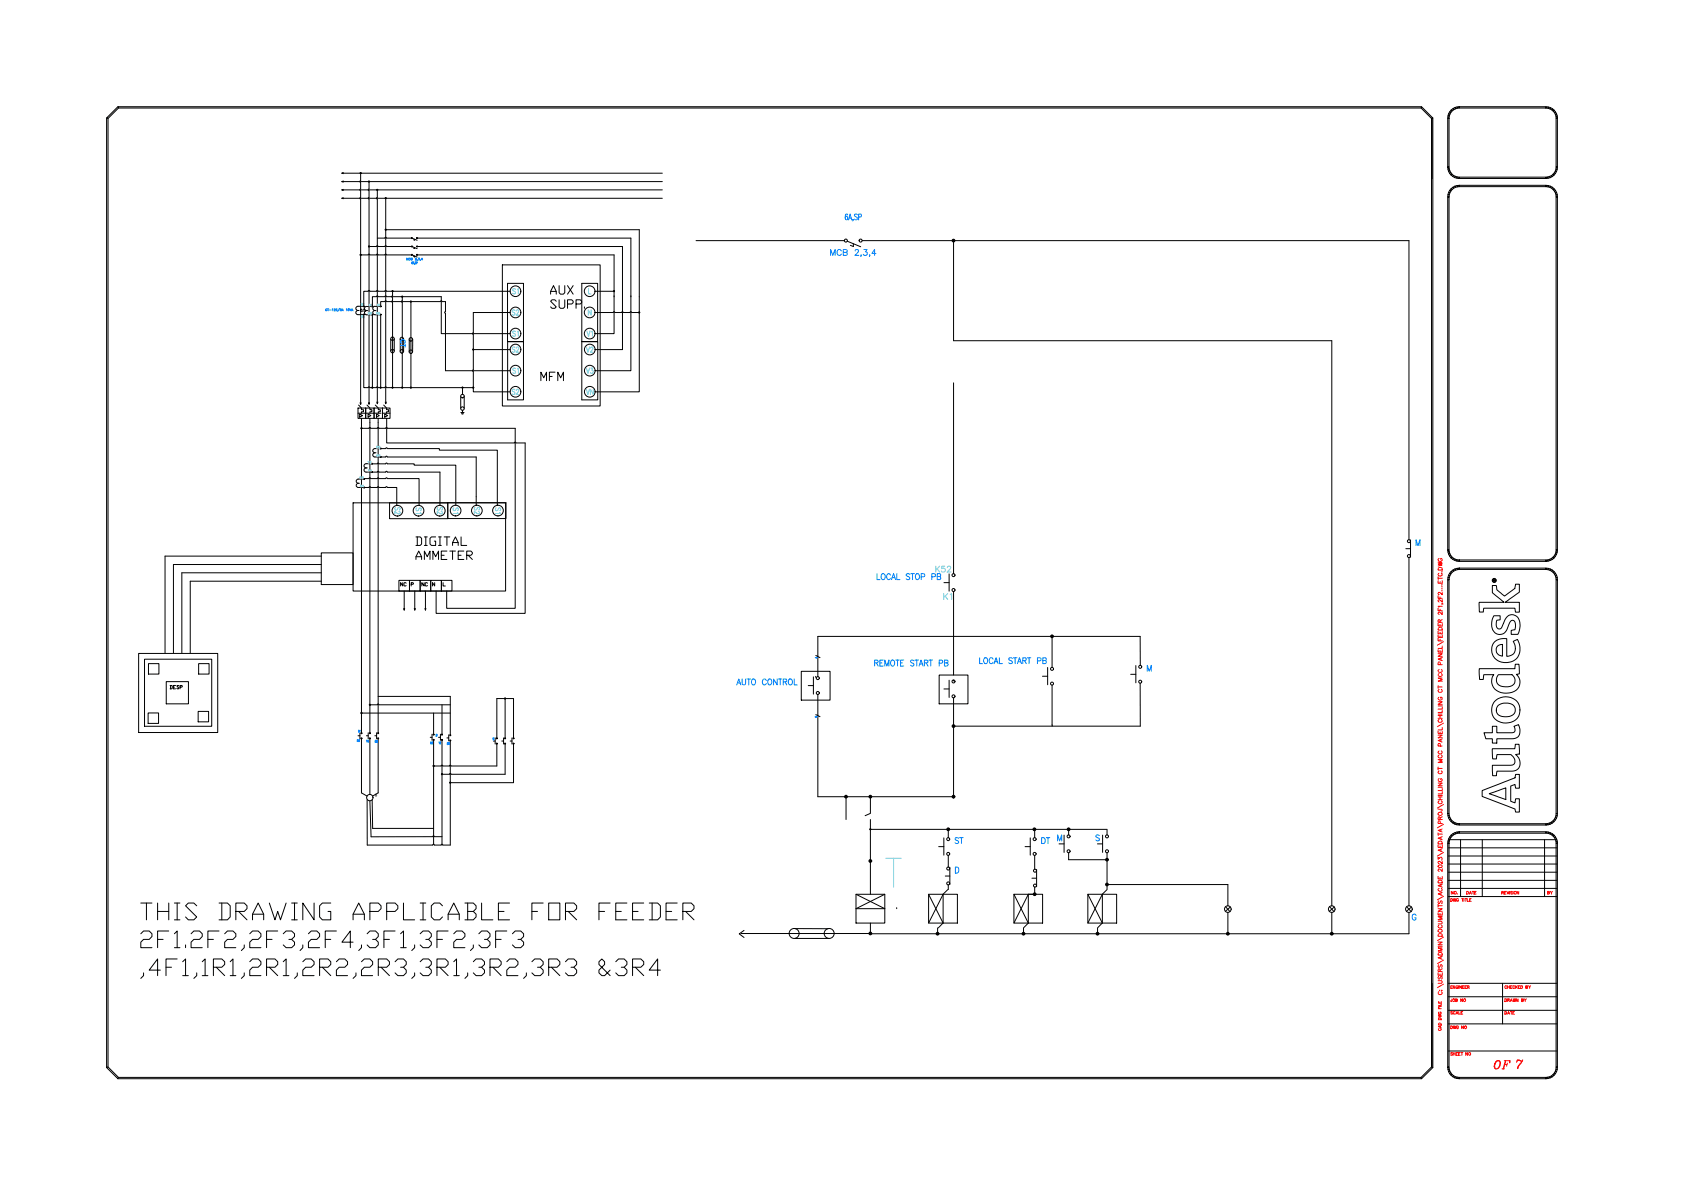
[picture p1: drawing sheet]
<svg xmlns="http://www.w3.org/2000/svg" width="594mm" height="420mm" viewBox="0 0 594 420" stroke-linecap="round" stroke-linejoin="round" font-family="sans-serif">
<defs><g id="words">
<text font-size="6.2" x="189.8" y="135.5">MFM</text>
<text font-size="6.2" fill="#f00" x="526.3" y="378.2">OF</text>
<g font-size="5.3" fill="#6eddc1">
<text x="179.9" y="112.5">S2</text>
<text x="179.9" y="119.9">S1</text>
<text x="206" y="119.9">V1</text>
<text x="179.9" y="125.6">S2</text>
<text x="206" y="125.6">V2</text>
<text x="142.5" y="182.7" transform="rotate(-90 142.5 182.7)">S2</text>
<text x="145.7" y="182.4">S1</text>
<text x="332" y="212.7">K1</text>
</g>
<g font-size="5.3" fill="#007fff">
<text x="329.1" y="203.2">K52</text>
<text x="258.9" y="242.7">AUTO CONTROL</text>
<text x="336.2" y="298.8">ST</text>
<text x="366.5" y="298.8">DT</text>
</g>
<g font-size="4.9" fill="#6eddc1">
<text x="179.9" y="104.8">S1</text>
<text x="179.9" y="133">S1</text>
<text x="206" y="133">V3</text>
<text x="179.9" y="140.4">S2</text>
<text x="206" y="140.4">VN</text>
<text x="157.3" y="182.7" transform="rotate(-90 157.3 182.7)">S2</text>
<text x="163" y="182.4" transform="rotate(-90 163 182.4)">S1</text>
<text x="170.4" y="182.7" transform="rotate(-90 170.4 182.7)">S2</text>
<text x="177.8" y="182.4" transform="rotate(-90 177.8 182.4)">S1</text>
</g>
<text font-size="4.9" fill="#007fff" x="144.3" y="123.8" transform="rotate(-90 144.3 123.8)">CT</text>
<g font-size="4">
<text x="140.4" y="207.8">NC</text>
<text x="147.8" y="207.8">NC</text>
<text x="59.3" y="244.1">DESP</text>
</g>
<text font-size="4" fill="#f00" x="545" y="316.8">BY</text>
<g font-size="3.5" fill="#6eddc1">
<text x="126.6" y="109">S1</text>
<text x="126.6" y="113.2">S2</text>
<text x="129.1" y="112.2">S2</text>
<text x="131.9" y="112.2">S2</text>
<text x="131.9" y="159.5">B2</text>
<text x="128.8" y="164.7">Y2</text>
</g>
<g font-size="3.5">
<text x="129.1" y="109.4">S1</text>
<text x="135.1" y="109.4" transform="rotate(-90 135.1 109.4)">S1</text>
<text x="129.1" y="167.6">Y1</text>
<text x="132.3" y="162.3">B1</text>
<text x="126.3" y="173.2">R1</text>
<text x="126.3" y="170">R2</text>
</g>
<g font-size="3.5" fill="#007fff">
<text x="125.2" y="262.8">R6</text>
<text x="128.4" y="263.2">Y6</text>
<text x="131.6" y="263.2">B6</text>
<text x="153.8" y="263.9" transform="rotate(-90 153.8 263.9)">R?</text>
<text x="156.6" y="263.9" transform="rotate(-90 156.6 263.9)">Y?</text>
<text x="157" y="263.9">B?</text>
<text x="172.9" y="262.1">S</text>
</g>
<g font-size="3.1" fill="#007fff">
<text x="286.8" y="233.5">4</text>
<text x="286.8" y="254.4">5</text>
</g>
</g></defs>
<!-- layer: TITLE -->
<g fill="none" stroke="#000" stroke-width=".35">
<path d="M41.6 37.6l-4 4 .5 .2 3.7-3.7M501.5 37.6l4 4-.5 .2-3.7-3.7zM501.5 37.6h-459.9l.2 .5h459.5M511.4 39.5l-.4 .6 .5 .3 .3-.7M511.9 38.8l-.5 .7 .4 .2 .4-.5M512.5 38.3l-.6 .5 .3 .4 .6-.5M513.2 37.9l-.7 .4 .3 .4 .6-.3M514 37.7l.8-.1v.5l-.7 .1zM514 37.7l-.8 .2 .2 .5 .7-.2M514.8 37.6h30.6v.5h-30.6zM546.2 37.7l-.8-.1v.5l.7 .1M546.9 37.9l-.7-.2-.1 .5 .6 .2"/>
<path d="M547.6 38.3l-.7-.4-.2 .5 .7 .3M548.2 38.8l-.6-.5-.2 .4 .5 .5M548.7 39.5l-.5-.7-.3 .4 .5 .5M37.6 41.6v335l.5-.2v-334.6M505.2 41.7v21.3M510.7 58.9h.5l.1 .7-.5 .1zM510.7 41.7h.5v17.2h-.5zM510.8 40.9l-.1 .8h.5l.1-.7M511 40.1l-.2 .8 .5 .1 .2-.6M511.3 59.6l.2 .7-.5 .2-.2-.8M548.9 41l.5-.1v.8h-.4zM548.9 59.6l.1-.7h.4v.8"/>
<path d="M549 41.7h.4v17.2h-.4zM549.1 40.1l-.4-.6-.3 .2 .3 .7M549.4 40.9l-.3-.8-.4 .3 .2 .6M510.7 69.4h.5v124.6h-.5zM510.8 68.6l-.1 .8h.5l.1-.7M511 67.9l-.2 .7 .5 .1 .2-.7M511.4 67.2l-.4 .7 .5 .1 .3-.5M511.5 60.3l.3 .6-.4 .3-.4-.7M511.8 60.9l.4 .5-.3 .4-.5-.6M511.9 66.6l-.5 .6 .4 .3 .4-.6M512.2 61.4l.6 .5-.3 .4-.6-.5M512.5 66.1l-.6 .5 .3 .3 .6-.5"/>
<path d="M512.8 61.9l.6 .3-.2 .5-.7-.4M513.2 65.7l-.7 .4 .3 .3 .6-.3M513.4 62.2l.7 .2-.1 .5-.8-.2M514 65.5l.8-.1v.4l-.7 .1zM514 65.5l-.8 .2 .2 .4 .7-.2M514.1 62.4l.7 .1v.5l-.8-.1M514.8 65.4h30.6v.4h-30.6zM514.8 62.5h30.6v.5h-30.6zM545.4 62.5l.7-.1 .1 .5-.8 .1zM546.1 62.4l.6-.2 .2 .5-.7 .2M546.2 65.5l-.8-.1v.4l.7 .1M546.7 62.2l.7-.3 .2 .4-.7 .4"/>
<path d="M546.9 65.7l-.7-.2-.1 .4 .6 .2M547.4 61.9l.5-.5 .3 .4-.6 .5M547.6 66.1l-.7-.4-.2 .4 .7 .3M547.9 61.4l.5-.5 .3 .3-.5 .6M548.2 66.6l-.6-.5-.2 .3 .5 .5M548.4 60.9l.3-.6 .4 .2-.4 .7M548.7 60.3l.2-.7 .5 .1-.3 .8M548.7 67.2l-.5-.6-.3 .3 .5 .6M548.9 68.7l.5-.1v.8h-.4zM549 69.4h.4v124.6h-.4zM549.1 67.9l-.4-.7-.3 .3 .3 .5M549.4 68.6l-.3-.7-.4 .1 .2 .7"/>
<path d="M510.7 194h.5l.1 .7h-.5zM511.3 194.7l.2 .6-.5 .2-.2-.8M511.5 195.3l.3 .7-.4 .2-.4-.7M511.8 196l.4 .5-.3 .4-.5-.7M512.2 196.5l.6 .4-.3 .5-.6-.5M512.8 196.9l.6 .4-.2 .4-.7-.3M513.4 197.3l.7 .2-.1 .5-.8-.3M514.1 197.5h.7v.5h-.8M514.8 197.5h30.6v.5h-30.6zM545.4 197.5h.7l.1 .5h-.8zM546.1 197.5l.6-.2 .2 .4-.7 .3M546.7 197.3l.7-.4 .2 .5-.7 .3"/>
<path d="M547.4 196.9l.5-.4 .3 .4-.6 .5M547.9 196.5l.5-.5 .3 .2-.5 .7M548.4 196l.3-.7 .4 .2-.4 .7M548.7 195.3l.2-.6h.5l-.3 .8M548.9 194.7l.1-.7h.4v.7M510.7 204.5h.5v82.5h-.5zM510.8 203.7l-.1 .8h.5l.1-.7M511 202.9l-.2 .8 .5 .1 .2-.7M511.4 202.2l-.4 .7 .5 .2 .3-.6M511.9 201.6l-.5 .6 .4 .3 .4-.6M512.5 201.1l-.6 .5 .3 .3 .6-.4M513.2 200.7l-.7 .4 .3 .4 .6-.3"/>
<path d="M514 200.5l.8-.1v.5l-.7 .1zM514 200.5l-.8 .2 .2 .5 .7-.2M514.8 200.4h30.6v.5h-30.6zM546.2 200.5l-.8-.1v.5l.7 .1M546.9 200.7l-.7-.2-.1 .5 .6 .2M547.6 201.1l-.7-.4-.2 .5 .7 .3M548.2 201.6l-.6-.5-.2 .4 .5 .4M548.7 202.2l-.5-.6-.3 .3 .5 .6M548.9 203.8l.5-.1v.8h-.4zM549 204.5h.4v82.5h-.4zM549.1 202.9l-.4-.7-.3 .3 .3 .6M549.4 203.7l-.3-.8-.4 .2 .2 .7"/>
<path d="M510.7 287h.5l.1 .7-.5 .1zM510.7 297.5h.5v79h-.5zM510.8 296.7l-.1 .8h.5l.1-.7M511 296.2h38.2M511 299.1h38.2M511 296l-.2 .7 .5 .1 .2-.7M511.3 287.7l.2 .6-.5 .3-.2-.8M511.4 295.2l-.4 .8 .5 .1 .3-.6M511.5 288.3l.3 .7-.4 .2-.4-.6M511.8 289l.4 .5-.3 .4-.5-.7M511.9 294.6l-.5 .6 .4 .3 .4-.5M512.2 289.5l.6 .5-.3 .4-.6-.5"/>
<path d="M512.5 294.1l-.6 .5 .3 .4 .6-.5M512.8 290l.6 .3-.2 .5-.7-.4M513.2 293.8l-.7 .3 .3 .4 .6-.3M513.4 290.3l.7 .2-.1 .5-.8-.2M514 293.5l.8-.1v.5l-.7 .1zM514 293.5l-.8 .3 .2 .4 .7-.2M514.1 290.5l.7 .1v.5l-.8-.1M514.8 293.4h30.6v.5h-30.6zM514.8 290.6h30.6v.5h-30.6zM515.3 296.2v20.1M522.9 296.2v20.1M544.9 296.2v20.1"/>
<path d="M545.4 290.6l.7-.1 .1 .5-.8 .1zM546.1 290.5l.6-.2 .2 .5-.7 .2M546.2 293.5l-.8-.1v.5l.7 .1M546.7 290.3l.7-.3 .2 .4-.7 .4M546.9 293.8l-.7-.3-.1 .5 .6 .2M547.4 290l.5-.5 .3 .4-.6 .5M547.6 294.1l-.7-.3-.2 .4 .7 .3M547.9 289.5l.5-.5 .3 .2-.5 .7M548.2 294.6l-.6-.5-.2 .4 .5 .5M548.4 289l.3-.7 .4 .3-.4 .6M548.7 288.3l.2-.6 .5 .1-.3 .8M548.7 295.2l-.5-.6-.3 .4 .5 .5"/>
<path d="M548.9 296.8l.5-.1v.8h-.4zM548.9 287.7l.1-.7h.4v.8M549 297.5h.4v79h-.4zM549.1 296l-.4-.8-.3 .3 .3 .6M549.4 296.7l-.3-.7-.4 .1 .2 .7M511 316.3h38.2M511 302h38.2M511 304.8h38.2M511 307.7h38.2M511 310.6h38.2M511 313.4h38.2M505.2 346.9v29.6"/>
<path d="M511 346.9h38.2M511 351.6h38.2M511 356.4h38.2M530.1 346.9v14.3M38.1 376.4l3.7 3.7-.2 .4-4-3.9M505 376.4v-334.6l.5-.2v335M510.7 376.5h.5l.1 .7-.5 .1zM511 361.2h38.2M511 370.8h38.2M511.3 377.2l.2 .7-.5 .2-.2-.8M511.5 377.9l.3 .6-.4 .3-.4-.7M511.8 378.5l.4 .5-.3 .4-.5-.6"/>
<path d="M512.2 379l.6 .5-.3 .4-.6-.5M512.8 379.5l.6 .3-.2 .5-.7-.4M513.4 379.8l.7 .2-.1 .5-.8-.2M514.1 380l.7 .1v.4h-.8M546.1 380l.6-.2 .2 .5-.7 .2M546.7 379.8l.7-.3 .2 .4-.7 .4M547.4 379.5l.5-.5 .3 .4-.6 .5M547.9 379l.5-.5 .3 .3-.5 .6M548.4 378.5l.3-.6 .4 .2-.4 .7M548.7 377.9l.2-.7 .5 .1-.3 .8M548.9 377.2l.1-.7h.4v.8M41.8 380.1h459.5l.2 .4h-459.9"/>
<path d="M501.3 380.1l3.7-3.7 .5 .2-4 3.9M514.8 380.1h30.6v.4h-30.6zM545.4 380.1l.7-.1 .1 .5h-.8z"/>
</g>
<g fill="none" stroke="#f00" stroke-width=".35">
<path d="M507.3 198.3l1.5 .3-1.5 .4 1.5 .3-1.5 .4M507.7 197a.55 .55 0 0 0-.4 .6 .55 .55 0 0 0 .6 .4 .6 .6 0 0 0 .8-.2 .6 .6 0 0 0-.3-.8h-.2v.3M507.3 219.9v.9h1.5v-.9M507.3 214.6v.8h1.5M507.3 210.2v.9h1.5M507.3 204.9v.9h1.5v-.9M507.3 203.5v.9M507.3 204h1.5M507.4 200.4a.78 .78 0 0 1 1-.2 .78 .78 0 0 1 .4 .9h-1.5zM507.7 202.2a.52 .52 0 0 0-.4 .6 .52 .52 0 0 0 .6 .4h.3a.52 .52 0 0 0 .6-.4 .52 .52 0 0 0-.4-.6M508 219.5v-.8h-.5l-.2 .8h1.5M508 205.2v.6"/>
<path d="M508 210.5v.6M508 214.9v.5M508.7 213l.3 .1M508.7 208.3l-.1 .1M508.7 207.7h-.1M508.7 207h-.1M508.7 206.3h-.1M508.7 201.6l-.1 .1M508.8 215.8v1l-1-.9-.5 .3 .4 .5M508.8 213.9h-1.5l.3 .3M508.8 211.5v.9l-1-.8-.5 .2 .4 .6M508.8 208.9v.9l-.7-.7-.6-.1-.2 .5 .4 .3"/>
<path d="M508.8 218.6l-.8 .4M507.3 230.6h1.5l-1.5 .9h1.5M507.3 229.2v.9h1.5v-.9M507.3 225.2v.9h1.5M507.3 224v.8h1.5v-.8M507.3 222.7v.9h1.5v-.9M507.4 221.6a.77 .77 0 0 1 1.4 .2v.5h-1.5zM507.7 237.6a.52 .52 0 0 0-.4 .6 .52 .52 0 0 0 .6 .4 .6 .6 0 0 0 .7-.2 .6 .6 0 0 0 0-.7l-.2-.1M507.7 236.2a.52 .52 0 0 0-.4 .6 .52 .52 0 0 0 .6 .4h.3a.52 .52 0 0 0 .6-.4 .52 .52 0 0 0-.4-.6M508 220.3v.5M508 223v.6M508 224.3v.5"/>
<path d="M508 225.5v.6M508 229.5v.6M508.1 234.5l-.1-.8-.5-.1-.2 .9h1.5M508.3 232.2v.6M508.8 239.2h-1.5l1.5 .5-1.5 .6h1.5M508.8 232l-1.5 .5 1.5 .6M508.8 227.9v.8h-1.5M509.2 226.4l-2.1 1.2M507.3 259.3h1.5l-1.5 1h1.5M507.3 257.9v.9h1.5v-.9M507.3 247.5h1.5l-1.5 1h1.5M507.3 241.9v.9"/>
<path d="M507.3 253.4h1.5M507.3 252.4h1.5M507.3 251.9h1.5M507.3 249h1.5M507.3 242.3h1.5M507.7 253.8a.52 .52 0 0 0-.4 .6 .52 .52 0 0 0 .6 .4h.3a.52 .52 0 0 0 .6-.4 .52 .52 0 0 0-.4-.6M507.7 245.9a.55 .55 0 0 0-.4 .6 .55 .55 0 0 0 .6 .5 .6 .6 0 0 0 .8-.3 .6 .6 0 0 0-.3-.8h-.2v.4M507.7 243.2a.52 .52 0 0 0-.4 .6 .52 .52 0 0 0 .6 .4h.3a.52 .52 0 0 0 .6-.4 .52 .52 0 0 0-.4-.6M508 252.4v1M508 258.2v.6M508.8 256.7v.8h-1.5M508.8 250.5v.8h-1.5"/>
<path d="M508.8 249.4v.8h-1.5M509.2 255.1l-2.1 1.2M507.3 276.2h1.5l-1.5 1h1.5M507.3 270.6v.9M507.3 277.8h1.5M507.3 271.1h1.5M507.7 274.7a.52 .52 0 0 0-.4 .6 .52 .52 0 0 0 .6 .4h.3a.51 .51 0 0 0 .6-.5 .51 .51 0 0 0-.6-.5v.3M507.7 272a.52 .52 0 0 0-.4 .6 .52 .52 0 0 0 .6 .4 .6 .6 0 0 0 .8-.2 .6 .6 0 0 0-.1-.8h-.2M507.7 266.4a.52 .52 0 0 0-.4 .6 .52 .52 0 0 0 .6 .4 .6 .6 0 0 0 .7-.2 .6 .6 0 0 0 0-.8h-.2M507.7 264.9a.52 .52 0 0 0-.4 .6 .52 .52 0 0 0 .6 .5 .6 .6 0 0 0 .7-.2 .6 .6 0 0 0 0-.8l-.2-.1M508.1 263.2l-.1-.9h-.5l-.2 .9h1.5M508.3 260.9v.7"/>
<path d="M508.8 279.2v.9h-1.5M508.8 278.1v.8h-1.5M508.8 267.9h-1.5l1.5 .6-1.5 .5h1.5M508.8 260.7l-1.5 .6 1.5 .5M507.3 298.1v.9h1.5v-.9M507.3 285.5l1.3 .1 .2 .3-.5 .2M507.3 293.8v.9M507.3 294.3h1.5M507.3 282.1h1.5M507.3 281.1h1.5M507.3 280.6h1.5M507.5 296.9h1.1l.2 .8h-1.5z"/>
<path d="M507.7 282.5a.52 .52 0 0 0-.4 .6 .52 .52 0 0 0 .6 .5 .6 .6 0 0 0 .7-.2 .6 .6 0 0 0 0-.8l-.2-.1M508 289.1v-.8l-.5-.1-.2 .9h1.5M508 281.1v1M508 298.4v.6M508.1 290.5l-.1-.9h-.5l-.2 .9h1.5M508.3 292.6v.7M508.3 295.4v.7M508.3 299.6v.7M508.8 299.4l-1.5 .5 1.5 .6M508.8 295.2l-1.5 .5 1.5 .6M508.8 292.5l-1.5 .5 1.5 .5M508.8 288.1l-.8 .5"/>
<path d="M509.2 290.8l-2.1 1.2M509.2 283.8l-2.1 1.2M507.3 309.2v.9h1.5v-.9M507.3 303.2v-.7l.6 .4a.48 .48 0 0 1 .8-.4 .48 .48 0 0 1-.2 .9M507.3 319.5h1.5M507.3 319v1M507.4 310.8a.78 .78 0 0 1 1-.2 .78 .78 0 0 1 .4 .9h-1.5zM507.5 317.8l-.2 .3 .2 .7 .4-.1 .5-.9 .4 .3-.2 .7M507.7 313.4a.52 .52 0 0 0-.4 .6 .52 .52 0 0 0 .6 .4 .6 .6 0 0 0 .7-.2 .6 .6 0 0 0 0-.7l-.2-.1M508 309.5v.6M508.3 312.1v.7M508.3 315v.7"/>
<path d="M508.8 314.8l-1.5 .6 1.5 .5M508.8 311.9l-1.5 .5 1.5 .6M508.8 306.5v.9l-1.2-.9a.43 .43 0 0 0-.3 .5 .43 .43 0 0 0 .4 .4M508.8 303.8v.9l-1-.9-.5 .3 .4 .5M509.2 316.2l-2.1 1.2M509.2 300.8l-2.1 1.2M511.8 317h.3a.51 .51 0 0 1 .3 .6 .51 .51 0 0 1-.6 .4zM512.6 314.5v.9l-.6-.9v.9M512.7 317l.2 1 .3-1 .2 1 .2-1M514 315.3l.1 .1M514.5 317.3a.39 .39 0 0 0-.6-.1 .39 .39 0 0 0 0 .6 .39 .39 0 0 0 .6-.1l-.2-.1M515.6 317h.7"/>
<path d="M515.9 317v1M516.4 317v1M516.8 317h.7M517.1 317v1M517.4 314.5a.51 .51 0 0 1 .7 .5 .51 .51 0 0 1-.7 .4zM517.6 317v1h.6M518.3 315.4l.4-.9 .4 .9M518.4 317.5h.4M518.5 315.1h.4M519 317h-.6v1h.6M519.4 314.5h.6M519.7 314.5v.9"/>
<path d="M520.2 314.9h.3M520.8 314.5h-.6v.9h.6M529.8 314.9h.5l.1-.3-.6-.1v.9M530.1 314.9l.3 .5M530.7 314.9h.4M531.3 314.5h-.6v.9h.6M531.6 314.5l.4 .9 .3-.9M532.5 314.5v.9M533.5 314.6h-.6l.6 .5-.2 .3-.4-.1M533.8 314.5v.9M535.8 314.5v.9l-.7-.9v.9M507.3 332.4h1.5l-1.5 .9h1.5"/>
<path d="M507.3 325h1.3l.2 .4-.2 .5h-1.3M507.3 321.9v.9h1.5v-.9M507.3 320.6h1.5l-1.5 .9h1.5M507.3 333.9h1.5M507.4 329.6a.78 .78 0 0 1 1-.2 .78 .78 0 0 1 .4 .9h-1.5zM507.5 336.1h1.1l.2 .8h-1.5zM507.7 326.4a.52 .52 0 0 0-.4 .6 .52 .52 0 0 0 .6 .4h.3a.52 .52 0 0 0 .6-.4 .52 .52 0 0 0-.4-.6M508 322.3v.5M508.3 337.5v.7M508.8 337.4l-1.5 .5 1.5 .5M508.8 334.4h-1.5l1.5 .6-1.5 .5h1.5M508.8 323.4h-1.5l1.5 .5-1.5 .6h1.5"/>
<path d="M509.2 338.7l-2.1 1.3M509.2 330.6l-2.1 1.2M507.3 346h1.3l.2 .3-.2 .6h-1.3M507.3 343.2v.9h1.5v-.9M507.5 357.9l.9 .2-.9 .2 .9 .3-.9 .2M507.5 355.3v.6h.9M507.5 353.3v.6h.9v-.6M507.5 355.1h.9M507.5 359.3a.53 .53 0 0 1 .9 .1v.4h-.9zM507.5 344.4l-.2 .4 .2 .6 .4-.1 .5-.9 .4 .4-.2 .6M507.5 340.3l-.2 .4 .2 .6 .4-.1 .5-.9 .4 .4-.2 .6M507.7 357a.39 .39 0 0 0-.1 .6 .39 .39 0 0 0 .6 0 .39 .39 0 0 0 0-.6l-.1 .2"/>
<path d="M507.7 349.9a.52 .52 0 0 0-.4 .6 .52 .52 0 0 0 .6 .4 .6 .6 0 0 0 .7-.2 .6 .6 0 0 0 0-.8h-.2M507.8 349.3h.1M507.9 353.5v.4M507.9 355.5v.4M508 342.7v-.8h-.5l-.2 .8h1.5M508 343.5v.6M508.4 354.1v.6h-.9M508.6 349.3h.1M508.8 341.8l-.8 .5M509.2 347.2l-2.1 1.2M511.8 348.2h.3M512.2 352.4v.8l-.3 .1-.1-.3"/>
<path d="M512.4 347.7h-.6v1h.6M512.4 357h-.6l.6 .5-.2 .3-.4-.2M513.3 347.7v1l-.7-1v1M513.3 357.1l-.2-.3a.45 .45 0 0 0-.4 .5 .45 .45 0 0 0 .5 .4l.1-.1M513.5 352.8h.5v-.4h-.5v.9l.6-.1-.2-.4M513.6 357.8l.4-1 .4 1M513.8 357.5h.4M514.3 348a.38 .38 0 0 0-.5-.2 .38 .38 0 0 0-.2 .5 .34 .34 0 0 0 .4 .4 .34 .34 0 0 0 .3-.4h-.2M514.6 347.7v1M514.6 356.8v1h.6M515.4 357.3h.4M515.6 347.7v1l-.6-1v1"/>
<path d="M515.9 352.4v.9l-.6-.9v.9M515.9 348.2h.4M516 356.8h-.6v1h.6M516.5 347.7h-.6v1h.6M516.8 348.2h.4M517.4 347.7h-.6v1h.6M517.7 348.2h.5l.1-.4-.6-.1v1M518 348.2l.3 .5M530.9 352.4l.5 .1-.1 .8h-.4zM530.9 356.8l.5 .2-.1 .7-.4 .1zM531.6 348a.38 .38 0 0 0-.6-.2 .38 .38 0 0 0-.1 .5 .35 .35 0 0 0 .3 .4 .35 .35 0 0 0 .4-.2M531.8 352.8h.6v-.4h-.6v.9"/>
<path d="M531.8 357.8l.4-1 .4 1M531.8 347.7v1M531.8 348.2h.7M532 357.5h.4M532.1 352.8l.4 .5M532.5 347.7v1M532.8 353.3l.4-.9 .3 .9M532.8 348.2h.4M532.8 356.8h.7M532.9 353h.5M533.2 356.8v1M533.4 347.7h-.6v1h.6"/>
<path d="M533.7 357.3h.3M533.8 352.4l.2 .9 .3-.9 .2 .9 .2-.9M534.3 356.8h-.6v1h.6M534.4 348a.38 .38 0 0 0-.5-.2 .38 .38 0 0 0-.2 .5 .34 .34 0 0 0 .3 .4 .34 .34 0 0 0 .4-.2M534.6 347.7v1M534.9 348.2l.4 .5M535.3 347.7l-.7 .7M535.5 352.4v.9l-.6-.9v.9M535.6 348.2h.4M536.2 347.7h-.6v1h.6M536.5 347.7l.5 .2-.1 .8h-.4zM536.8 352.8h.5v-.4h-.5v.9l.6-.1-.3-.4"/>
<path d="M537.7 352.4l.4 .4 .4-.4M538.1 352.8v.5M538.3 348.2h.5l.1-.4-.6-.1v1l.6-.1-.2-.4M539.3 347.7l.3 .5 .4-.5M539.6 348.2v.5M507.5 361.1a.53 .53 0 0 1 .9 .1v.4h-.9zM507.7 362.9a.39 .39 0 0 0-.2 .5 .39 .39 0 0 0 .6 .1 .35 .35 0 0 0 .3-.2 .35 .35 0 0 0-.2-.4M508.1 362v.4M508.4 361.8l-.9 .4 .9 .4M511.8 361.9h.3a.51 .51 0 0 1 .3 .7 .51 .51 0 0 1-.6 .3zM512.4 371.4h-.6l.6 .6-.2 .3-.4-.2M512.7 371.3v1"/>
<path d="M512.7 371.8h.6M512.7 361.9l.2 1 .3-1 .2 1 .2-1M513.3 371.3v1M513.7 371.8h.3M514.3 371.3h-.6v1h.6M514.5 362.1a.39 .39 0 0 0-.6 0 .39 .39 0 0 0 0 .6 .39 .39 0 0 0 .6-.1l-.2-.1M514.5 371.8h.4M515.1 371.3h-.6v1h.6M515.4 371.3h.7M515.7 371.3v1M516.3 361.9v1l-.7-1v1M517.7 371.3v1l-.6-1v1"/>
<path d="M535.1 374.4l.5-.5 1 .5M535.3 374.2h1.8M536.8 374.8l-.9 .9-.6 1.3M537.2 373.9l-1.5 2.2-.3 .9"/>
<circle cx="508" cy="287.1" r=".66"/>
<circle cx="508" cy="305.6" r=".66"/>
<circle cx="513.4" cy="314.9" r=".44"/>
<circle cx="534.5" cy="314.9" r=".44"/>
<circle cx="508" cy="328.3" r=".66"/>
<circle cx="512.9" cy="352.8" r=".45"/>
<circle cx="516.7" cy="352.8" r=".45"/>
<circle cx="517" cy="362.3" r=".44"/>
<circle cx="518.4" cy="371.7" r=".44"/>
</g>
<!-- layer: 0 -->
<g fill="none" stroke="#000" stroke-width=".35">
<path d="M177.2 93.4h34.5v49.8h-34.5zM194.2 103.8v-1l1.1-2 .9 2v1M194.2 102.8h2M196.2 106.3l-.5-.5h-1l-.5 .5 2 2-.5 .5h-1l-.5-.5M197.2 100.8v2.5l.5 .5h1l.5-.5v-2.5M197.2 105.8v2.5l.5 .5h1l.5-.5v-2.5M200.2 107.2h1.5l.5-.4v-.5l-.5-.5h-1.5v3M200.2 100.8l2 3M202.2 100.8l-2 3M203.2 107.2h1.5l.5-.4v-.5l-.5-.5h-1.5v3M206.2 108.3v.5M124.6 177.4h53.8v31.1h-53.8z"/>
<path d="M146.7 189.4h1.5l.5 .5v2l-.5 .5h-1.5M146.7 197.4v-1l1-2 1 2v1M146.7 196.4h2M147.2 189.4v3M149.7 197.4v-3l1 2 1-2v3M149.7 189.4h1M149.7 192.4h1M150.2 189.4v3M152.7 197.4v-3l1 2 1-2v3M153.7 189.4h-1.5l-.5 .5v2l.5 .5h1.5v-1.5h-.5M154.7 189.4h1M154.7 192.4h1"/>
<path d="M155.2 189.4v3M155.7 195.9h1M156.7 189.4h2M157.7 194.4h-2v3h2M157.7 189.4v3M158.7 194.4h2M159.7 192.4v-1l1-2 .9 2v1M159.7 191.4h1.9M159.7 194.4v3M161.6 195.9h1.1M162.7 189.4v3h1.9M163.6 194.4h-2v3h2"/>
<path d="M164.6 195.9h1.5l.5-.5v-.5l-.5-.5h-1.5v3M165.2 195.9l1.4 1.5M156.3 205.5v1.2h.8M526.5 206.6h1.3l.2 .4a2.05 2.05 0 0 0 1.5 2.2l1.2 1.1 3.7-2.7 .3-1.5h1.3v2.1a.97 .97 0 0 1-.9 1.3l-4.1 3h5v3.5h-1.4l-.2-1.4h-9.3a1.43 1.43 0 0 0-1.7 .2l-.1 1.1h-1.4l-.1-3.4h8.8l-3.4-2.8a1.48 1.48 0 0 1-.7-2zM527 217.3l2.2-.1v1.4a1.13 1.13 0 0 0-1.1 .3 1.13 1.13 0 0 0-.3 1.2 1.16 1.16 0 0 0 .7 1.6 1.16 1.16 0 0 0 1.5-.8l.2-.5a4 4 0 0 1 2.9-3.6 3.2 3.2 0 0 1 3.2 4.1l-.1 .6a2.45 2.45 0 0 1-.9 2.3h-2.2v-1.4l1.3-.3a2.6 2.6 0 0 0-.7-3.3l-.6 .2-.7 1.1a3.9 3.9 0 0 1-3.3 3.7 3.3 3.3 0 0 1-2.8-4.3zM521.9 235.9h12.5l.2-1.6h1.2l.2 3.4-1.1 .2a3.8 3.8 0 0 1 1 4.4 3.8 3.8 0 0 1-3.9 2.2 4.5 4.5 0 0 1-5.7-5.1l.7-1.4h-3.5l-.2 1.7h-1.3zM527.3 226.4a5.2 5.2 0 0 1 4.3-1v6.1a2.95 2.95 0 0 0 2.8-1.6 2.95 2.95 0 0 0-.4-3.2l-.1-.5 1.3-.6a5.1 5.1 0 0 1 .1 6.3 5.1 5.1 0 0 1-6.2 1.5 4.4 4.4 0 0 1-1.8-7zM528.3 227.9l1.7-.6v4.1a2.05 2.05 0 0 1-2-1.2 2.05 2.05 0 0 1 .3-2.3zM528.5 238.1l3.8-.1a2.03 2.03 0 0 1 2 1 2.03 2.03 0 0 1-.2 2.3 4.1 4.1 0 0 1-6.1-.6l-.1-1.1zM523.5 258.5h3v-2.3h1.5v2.3h5a1.22 1.22 0 0 0 1.5-.6 1.22 1.22 0 0 0-.3-1.5l-.1-.2 1.6-.6a3.7 3.7 0 0 1-.6 4.6l-1.6 .4h-5.5v1.5h-1.5v-1.5h-2.3zM527.1 247.6a5.1 5.1 0 0 1 5.8-1.6 5.1 5.1 0 0 1 3.3 5.1 4.6 4.6 0 0 1-5.8 3.9 4.6 4.6 0 0 1-3.3-7.4zM528.4 249a4.5 4.5 0 0 1 5.9 .4 2.59 2.59 0 0 1-.4 2.7 2.59 2.59 0 0 1-2.7 .8 2.63 2.63 0 0 1-3.3-2.9z"/>
<path d="M522.9 278.9l10.5-4.1a1.13 1.13 0 0 0 1.2-1.4l.1-.2h1.3v4.9h-1.3l-.2-1.4-1.6 .6v5.4l1.6 .5 .2-1.4h1.3v4.7h-1.3a1.21 1.21 0 0 0-1.3-1.5l-9.5-3.6a.97 .97 0 0 1-1-.4 .97 .97 0 0 1 0-1.1zM526.5 264.1h7.9l.2-1.5h1.3l.1 3.4-1.3 .2a3.4 3.4 0 0 1 0 5.6l-1.2 .2h-5.2a1.43 1.43 0 0 0-.4 1.7h-1.3l-.1-3.7h5.6a1.69 1.69 0 0 0 2.1-.7 1.69 1.69 0 0 0-.2-2.1 1.69 1.69 0 0 0-2.3-1h-3.6l-.2 1.5h-1.3zM525.4 280l5.8-2.1v4.2zM49.7 318.6h3.9M51.7 318.6v5.9M55.6 318.6v5.9M59.5 318.6v5.9M61.5 318.6h2M62.5 318.6v5.9M69.4 319.5l-1-.9h-2l-.9 .9 3.9 4-1 1h-2l-.9-1M77.3 318.6h2.9l1 .9v4l-1 1h-2.9M78.2 318.6v5.9"/>
<path d="M95 318.6l2 5.9 1-3 .9 3 2-5.9M102.9 318.6h2M103.9 318.6v5.9M110.8 318.6v5.9l-4-5.9v5.9M116.7 318.6h-3l-1 .9v4l1 1h3v-3h-1M142.3 318.6v5.9h4M148.2 318.6h2M149.2 318.6v5.9M156.1 319.5l-1-.9h-1.9l-1 .9v4l1 1h1.9l1-1M164 318.6h3l1 .9v1.1l-1 .9M165 318.6v5.9M169.9 318.6v5.9h4"/>
<path d="M179.8 318.6h-4v5.9h4M191.6 318.6h-4v5.9M193.6 318.6h3.9v5.9h-3.9zM215.2 318.6h-3.9v5.9M221.2 318.6h-4v5.9h4M227.1 318.6h-3.9v5.9h3.9M229 318.6h3l1 .9v4l-1 1h-3M230.1 318.6v5.9M238.9 318.6h-3.9v5.9h3.9M302 315.5l10.1 5.1M312.1 315.5l-10.1 5.1M327.6 315.5l5.1 10.1"/>
<path d="M332.7 315.5l-5.1 10.1M357.7 315.5l5.1 10.1M362.8 315.5l-5.1 10.1M383.8 315.5l5.1 10.1M388.9 315.5l-5.1 10.1M432.4 319.9l1.5 1.7M434.1 320l-1.8 1.5M469.1 319.9l1.5 1.7M470.7 320l-1.8 1.5M496.2 319.9l1.7 1.7M497.9 320l-1.7 1.5M49.7 329.4l.9-1h2l1 1v1l-1 1h-2l-.9 1v1.9h3.9"/>
<path d="M55.6 321.5h3.9M55.6 331.4h1.9M59.5 328.4h-3.9v5.9M61.5 329.4l1-1v5.9M61.5 324.5h2M61.5 334.3h2M62.5 338.3h-3.9v5.9M64.4 339.3l1.1-1v5.9M65.5 333.3v1M67.4 329.4l1-1h2l.9 1v1l-.9 1h-2l-1 1v1.9h3.9M71.3 339.3l1.1-1v5.9M73.3 331.4h2"/>
<path d="M77.3 328.4h-4v5.9M79.3 329.4l.9-1h2l1 1v1l-1 1h-2l-.9 1v1.9h3.9M81.2 339.3l1-1v5.9M83.2 321.5h3l.9-.9v-1.1l-.9-.9h-3v5.9M84.2 321.5l2.9 3M86.2 333.3v1l-1.1 1M88.1 329.4l1-1h2l.9 1v1l-.9 1h-2l-1 1v1.9h3.9M88.1 339.3l1-1h2l.9 1v.9l-.9 1h-2l-1 1v2h3.9M89.1 324.5v-2l2-3.9 1.9 3.9v2M89.1 322.5h3.9M94 331.4h2M98 328.4h-4v5.9"/>
<path d="M99.9 329.4l1-1h2l1 1v1l-1 1h-1M99.9 339.3l1-1v5.9M102.9 331.4l1 1v.9l-1 1h-2l-1-1M102.9 324.5h2M106.8 333.3v1l-1 1M106.8 339.3l1-1h2l1 1v.9l-1 1h-2l-1 1v2h4M108.8 329.4l1-1h2l.9 1v1l-.9 1h-2l-1 1v1.9h3.9M114.7 331.4h2M118.7 328.4h-4v5.9M118.7 339.3l.9-1h2l1 1v.9l-1 1h-2l-.9 1v2h3.9M124.6 324.5v-2l1.9-3.9 2 3.9v2M124.6 332.4h-4l3-4v5.9"/>
<path d="M124.6 322.5h3.9M127.5 333.3v1l-1 1M127.5 339.3l1-1h2l1 1v.9l-1 1h-2l-1 1v2h4M129.5 329.4l1-1h2l.9 1v1l-.9 1h-1M130.5 321.5h2.9l1-.9v-1.1l-1-.9h-2.9v5.9M132.5 331.4l.9 1v.9l-.9 1h-2l-1-1M135.4 331.4h2M136.4 321.5h3l.9-.9v-1.1l-.9-.9h-3v5.9M139.4 328.4h-4v5.9M139.4 339.3l.9-1h2l1 1v.9l-1 1h-1M141.3 329.4l1-1v5.9M141.3 334.3h2"/>
<path d="M146.3 333.3v1l-1 1M148.2 329.4l1-1h2l1 1v1l-1 1h-1M148.2 339.3l1-1h2l1 1v.9l-1 1h-1M148.2 324.5h2M151.2 331.4l1 1v.9l-1 1h-2l-1-1M154.1 331.4h2M158.1 324.5v-2l2-3.9 1.9 3.9v2M158.1 328.4h-4v5.9M158.1 322.5h3.9M160.1 329.4l1-1h1.9l1 1v1l-1 1h-1.9l-1 1v1.9h3.9M160.1 339.3l1-1v5.9M165 321.5h2l1 1v1l-1 1h-3"/>
<path d="M167 333.3v1l-1 1M167 339.3l1-1h1.9l1 1v.9l-1 1h-1M168.9 329.4l1-1h2l1 1v1l-1 1h-1M171.9 331.4l1 1v.9l-1 1h-2l-1-1M174.9 331.4h1.9M175.8 321.5h2M178.8 328.4h-3.9v5.9M178.8 339.3l1-1h2l.9 1v.9l-.9 1h-2l-1 1v2h3.9M180.8 329.4l1-1h1.9l1 1v1l-1 1h-1M183.7 331.4l1 1v.9l-1 1h-1.9l-1-1M187.6 339.3l1.1-1h1.9l1 1v.9l-1 1h-1M187.6 321.5h2"/>
<path d="M199.5 321.5h3l.9-.9v-1.1l-.9-.9h-3v5.9M199.5 339.3l1-1h2l.9 1v.9l-.9 1h-1.1M200.5 321.5l2.9 3M211.3 321.5h2M217.2 339.3l1-1h2l1 1v.9l-1 1h-1M217.2 321.5h2M223.2 321.5h1.9M235 321.5h2M240.9 321.5h3l.9-.9v-1.1l-.9-.9h-3v5.9M241.9 321.5l2.9 3M50.6 343.2v1l-.9 1M56.6 342.2h-4l3-3.9v5.9"/>
<path d="M58.6 341.2h1.9M64.4 344.2h2M69.4 343.2v1l-1 1M71.3 344.2h2M75.3 341.2h2.9l1.1-1v-.9l-1.1-1h-2.9v5.9M76.3 341.2l3 3M81.2 344.2h2M86.2 343.2v1l-1.1 1M94 341.2h3l1-1v-.9l-1-1h-3v5.9M95 341.2l3 3M99.9 344.2h2M104.9 343.2v1l-1 1"/>
<path d="M112.7 341.2h3l1-1v-.9l-1-1h-3v5.9M113.7 341.2l3 3M125.6 343.2v1l-1 1M133.4 341.2h3l1-1v-.9l-1-1h-3v5.9M134.4 341.2l3 3M142.3 341.2l1 1v1l-1 1h-2l-.9-1M146.3 343.2v1l-1 1M151.2 341.2l1 1v1l-1 1h-2l-1-1M154.1 341.2h3l1-1v-.9l-1-1h-3v5.9M155.1 341.2l3 3M160.1 344.2h1.9M165 343.2v1l-1 1"/>
<path d="M169.9 341.2l1 1v1l-1 1h-1.9l-1-1M172.9 341.2h2.9l1-1v-.9l-1-1h-2.9v5.9M173.9 341.2l2.9 3M185.7 343.2v1l-1 1M190.6 341.2l1 1v1l-1 1h-1.9l-1.1-1M193.6 341.2h2.9l1-1v-.9l-1-1h-2.9v5.9M194.5 341.2l3 3M202.5 341.2l.9 1v1l-.9 1h-2l-1-1M215.2 342.2l-1.9 2h-1l-1-1v-1l2-2v-.9l-1-1-1 1v.9l3.9 4M220.2 341.2l1 1v1l-1 1h-2l-1-1M223.2 341.2h2.9l1-1v-.9l-1-1h-2.9v5.9M224.1 341.2l3 3"/>
<path d="M233 342.2h-4l3-3.9v5.9"/>
</g>
<!-- layer: LAYER_1 -->
<g fill="none" stroke="#000" stroke-width=".35">
<path d="M526.9 204.6l.6-.1-.3 .4 .3 .1h-.7z"/>
<circle cx="527" cy="204.8" r=".14"/>
<circle cx="527.1" cy="204.8" r=".7"/>
<circle cx="527.2" cy="204.8" r=".6"/>
</g>
<!-- layer: WIRES -->
<g fill="none" stroke="#000" stroke-width=".35">
<path d="M120.6 61.1h113.1M120.6 64.1h113.1M120.6 67h113.1M120.6 69.9h113.1M127.2 69.7l-.3 .2 .3 .3M127.2 66.7l-.3 .3 .3 .2M127.2 63.8l-.3 .2 .3 .3M127.2 61.1v2.7M127.2 64.4v2.3M127.2 67.3v2.4M127.2 70.2v72.4M130.2 67.3v2.4l-.3 .2 .3 .3v72.4"/>
<path d="M130.2 64.1v2.6l-.3 .3 .3 .2M133.1 67v2.7l-.3 .2 .3 .3v72.2M136.1 69.9v72.5M127.2 89.9h2.7M129.9 89.9l.3-.3 .2 .3M130.5 89.9h2.3M132.8 89.9l.3-.3 .3 .3M133.1 84h2.7l.3-.3 .2 .3h8.8M133.4 86.9l-.3-.2-.3 .2-2.6 .1M133.4 87l2.4-.1 .3-.2 .2 .2 8.8 .1M133.4 89.9h2.4M135.8 89.9l.3-.3 .2 .3"/>
<path d="M136.1 81h89.4v57.2h-15.6M136.4 89.9h8.7M147.4 87h72.2v36.3h-9.7M147.4 84h75.2v20.7M147.4 89.9h69.2v14.8M245.5 84.9h52.4M304.2 84.9h192.8v105.5M336.4 84.9v35.3h133.4v199.4M128.3 111.2v25.6h1.6M130.4 102.7l-.2-.2-.3 .3h-1.6v5.1M131.4 111.3v25.5M132.8 104.6l.3-.2 .3 .2"/>
<path d="M132.8 104.7h-1.4v3.2M133.4 102.7l-.3-.2-.3 .2-2.3 .1M133.4 102.8l2.4-.1 .3-.2 .2 .2 43.7 .1M133.4 104.7h2.4M134.3 111.2v25.6M135.8 104.6l.3-.2 .2 .2M136.4 104.7h19.3v13h24.3M136.4 106.4h19l.3-.3 .2 .3h1.3v3.6l-.3 .2 .2 .3 .1 20.3h22.8M138.5 102.8v1.6l-.3 .2 .3 .4v1.1l-.3 .3 .3 .3M138.5 106.7v30.1M141.9 104.7v1.4l-.3 .3 .3 .3M141.9 106.7v30.1"/>
<path d="M145 106.4v30.4M167 118v12.5l-.3 .3 .3 .2v5.8M180 110.3h-13v7.1l-.3 .3 .3 .3M209.9 102.8h6.7M216.6 104.4v13.3h-6.7M216.9 110.2l-.3-.2-.3 .2-6.4 .1M222.6 104.4v26.4h-12.7M222.8 110.2l-.3-.2-.2 .3-2.4-.1-.3-.2-.3 .2-2.4 .1M222.9 110.3h2.6M129.9 136.7l.3-.2 .2 .2M130.5 136.8h2.3M132.8 136.7l.3-.2 .3 .2"/>
<path d="M133.4 136.8h2.4M135.8 136.7l.3-.2 .2 .2M136.4 136.8h30.6M163.2 136.8v2.4M167 136.8v1.4h13M167 123.3h13M336.4 135.1v67.3M127.5 147.6v110.9M130.5 147.6v110.9M130.7 151.1l-.2-.3-.3 .3h-2.7M133.4 147.6v110.9M136.1 158.2l.2-.2 .3 .2"/>
<path d="M136.4 147.6v8.7h45.1l.2-.3 .3 .2 3.3 .1v60.1h-31.4v-7.9M136.6 151.1l-.3-.3-.2 .3h-2.4l-.3-.3-.3 .3h-2.3M136.7 158.3h18.3v.5h20.4v19.5h.3M136.7 151.1h45.1v63.5h-24.2v-6.1M130.2 172l.3-.3 .2 .3M130.2 168.8l.3-.3 .2 .3M133.1 166.5l.3-.2 .3 .2 2.4 .1 .2-.3 .3 .2M133.1 163.6l.3-.3 .3 .3h2.4l.2-.3 .3 .3M136.1 161.2l.2-.3 .3 .3M136.6 172l-.3-.3-.2 .3h-2.4l-.3-.3-.3 .3h-2.3M136.6 168.8l-.3-.3-.2 .3h-2.4l-.3-.3-.3 .3h-2.3M136.7 172h3.3v6.3h.2"/>
<path d="M136.7 168.8h11.1v9.5M136.7 166.6h18.5v11.7M136.7 163.6h9.4v.5h14.7v14.2M136.7 161.2h31.3v17.1h.2M113.3 196.2h-55.1v34.1M113.3 199.2h-52.1v31.1M497 196.7v122.9M113.3 202.1h-49.2v28.2M113.3 205h-46.2v25.3M142.6 208.5v6.7M146.3 208.5v6.7M150.1 208.5v6.7"/>
<path d="M336.4 208.7v29.4M287.8 238.6v.3M288.5 231.5v-7h113.7l.1 10.3M288.5 231.8v6.9M336.4 239.9v.3M371.2 224.5v10.9M127.5 251.6h31.3M130.5 248.6h2.6l.3-.3 .3 .3h25.1M133.4 245.7h25.4v13.5M153 251.6v7.4M155.9 248.6v10.4M178.2 246.4v13.9"/>
<path d="M288.5 245v7.3M288.5 252.7v28.4h47.9M336.4 246.2v35.4M336.4 256.2h34.8M402.2 241l.1 15.2h-31.1v-14.5M127.5 260.7v19l2 1.2M130.5 260.7v19.6M133.4 260.7v19l-2 1.2M153 261.2v36.6M155.9 261.2v36.6M158.8 261.4v36.7h-2.6l-.3-.3-.3 .3h-2.3M175.3 262.5v7.7h-16.2l-.3-.3-.2 .3h-2.4l-.3-.3-.3 .3h-2.6"/>
<path d="M175.3 260.3v-13.9h5.9v13.9M178.2 262.5v10.6h-19.1l-.3-.2-.2 .2h-2.7M181.2 262.5v13.6h-22.4M129.5 282.2l.1 15.9h23.1l.2-.3 .3 .3M130.5 282.5l.4 12.7h21.8M131.3 282.2l.2 10h21.5M152.7 295.1l.2-.2 .3 .2M153.3 295.2h2.6M298.5 281.1v8M307.1 281.1v5.8l-1.9 .9M307.1 289.1v26.4M307.1 292.6h83.4"/>
<path d="M334.5 292.6v2.9M365 292.6v2.9M377 292.6v2M390.5 292.7v1.9M334.4 313.8l-1.7 1.7v10.1l-1.7 1.7M334.5 301.8v4.1M334.5 312.2v1.6M365 312.9v2.6h-2.2v10.1l-1.7 1.7v2.1M365 301.8v4.9M377 300.8v2.5h13.5M390.5 300.8v13l-1.7 1.7 .1 10.1-1.7 1.7v2.1M390.5 312.1h42.7v7.5"/>
<path d="M261.5 329.3h45.6M302 320.6h10.1M316.3 320.6h.1M330.8 327.3v2.1M433.2 321.9v7.5M469.8 321.9v7.5M497 321.9v7.5h-189.9v-3.8"/>
</g>
<!-- layer: SYMS -->
<g fill="none" stroke="#000" stroke-width=".35">
<path d="M121.1 60.9l-.5 .2 .5 .2M121.1 63.9l-.5 .2 .5 .1M121.1 66.8l-.5 .2 .5 .2M121.1 69.8l-.5 .1 .5 .2M145.5 87.1l1.7 .6M145.5 90l1.7 .7M145.5 84.1l1.7 .7M146.3 84.4v.3l-.4-.1M146.3 87.3v.4l-.4-.1M146.3 90.3v.3l-.4-.1M179 100h5.7v20.5h-5.7zM298.9 85.1l4.7 2"/>
<path d="M301 86v1l-1-.5M137.9 119.6v4.2M162.5 139.9v4.1M163.8 139.8v4.2M179.1 120.5h5.6v20.6h-5.6zM205.2 120.5h5.6v-20.5h-5.6v41.1h5.7v-20.6h-5.7M126.3 143.9h2.7v3.7h-2.7zM126.3 145.8h8.1M126.5 142.9l1 1v.6h.7v.8h-.7v.5M126.9 146l1 .6-1 .6zM127 142.1l.2 .5 .2-.5M129 143.9h3v3.7h-3z"/>
<path d="M129.5 142.9l1 1v.6h.7v.8h-.7v.5M129.9 146l.9 .6-.9 .6zM130 142l.2 .6 .2-.6M132 143.9h2.9v3.7h-2.9zM132.4 142.9l1 1v.6h.8v.8h-.8v.5M132.8 146l1 .6-1 .6zM132.9 141.8l.2 .6 .2-.6M134.9 143.9h2.7v3.7h-2.7zM134.9 145.8h2.7M135.4 142.9l1 1v.6h.7v.8h-.7v.5M135.7 146l1.1 .6-1.1 .6zM135.9 141.8l.2 .6 .2-.6"/>
<path d="M162.6 145.5h1.1M162.8 145.8h.7M163 146.1h.3M163.2 144.8v.7M137.4 177.4l41.1-.1v5.6h-20.5v-5.5v5.6h-20.6zM113.3 195h11.3v11.2h-11.3zM495.9 193.6h1.7M497.6 190.5v6.1M142.4 214.6l.2 .6 .2-.6M144.5 204.7h3.7v3.8h-3.7zM146.1 214.6l.2 .6 .2-.6M149.9 214.6l.2 .6 .2-.6"/>
<path d="M151.9 204.7h3.8v3.8h-3.8zM155.7 204.7h3.7v3.8h-3.7zM333 205.5h1.8M334.8 202.5v6M48.9 230.5h27.9v27.9h-27.9zM51 232.6h23.7v23.6h-23.7zM52.4 234.1h3.7v3.7h-3.7zM70.1 234.1h3.7v3.7h-3.7zM282.7 236.8h10.1v10.2h-10.1zM286.9 238.8v6.1M331.3 238.1h10.2v10.2h-10.2zM334.8 240v6.1"/>
<path d="M367.8 238.6h1.8M369.6 235.5v6.1M398.9 237.9h1.8M400.7 234.8v6.1M52.3 251.5h3.6v3.7h-3.6zM58.6 240.5h7.9v7.8h-7.9zM69.9 251h3.7v3.6h-3.7zM127 258.5v2.2M129.9 258.5v2.2M132.9 258.5v2.2M152.4 259v2.2M155.4 259v2.2"/>
<path d="M158.3 259.2v2.2M285.1 241.9h1.8M333 243h1.8M177 261.4h.6M177.6 260.3v2.2M180 261.4h.6M180.6 260.3v2.2M331.1 298.7h1.9M333 295.6v6.1M361.6 298.7h1.8M363.4 295.6v6.1M373.6 297.7h1.8"/>
<path d="M375.4 294.6v6.1M387.2 297.7h1.8M389 294.6v6.1M302 315.5h10.1v10.1h-10.1zM327.6 315.5h10.1v10.1h-10.1zM333.5 309h1.6M335.1 306v6.1M357.7 315.5h10.1v10.1h-10.1zM364 309.8h1.7M365.7 306.7v6.1M383.8 315.5h10.1v10.1h-10.1zM262.5 328.2l-1.7 1.3 1.7 1.2"/>
<path d="M280.4 331.1h12.1M280.5 327.6h11.7"/>
<circle cx="127.2" cy="61.1" r=".06"/>
<circle cx="127.2" cy="61.1" r=".19"/>
<circle cx="127.2" cy="61.1" r=".11"/>
<circle cx="130.2" cy="64" r=".19"/>
<circle cx="130.2" cy="64" r=".11"/>
<circle cx="133.1" cy="67" r=".19"/>
<circle cx="133.1" cy="67" r=".11"/>
<circle cx="136.1" cy="69.9" r=".06"/>
<circle cx="136.1" cy="69.9" r=".19"/>
<circle cx="136.1" cy="69.9" r=".11"/>
<circle cx="127.2" cy="89.9" r=".06"/>
<circle cx="127.2" cy="89.9" r=".19"/>
<circle cx="127.2" cy="89.9" r=".11"/>
<circle cx="130.2" cy="86.9" r=".19"/>
<circle cx="130.2" cy="86.9" r=".11"/>
<circle cx="136.1" cy="81" r=".06"/>
<circle cx="136.1" cy="81" r=".19"/>
<circle cx="136.1" cy="81" r=".11"/>
<circle cx="145.3" cy="84" r=".19"/>
<circle cx="145.3" cy="86.9" r=".19"/>
<circle cx="145.3" cy="89.9" r=".19"/>
<circle cx="147.1" cy="84" r=".19"/>
<circle cx="147.1" cy="86.9" r=".19"/>
<circle cx="147.1" cy="89.9" r=".19"/>
<circle cx="298.4" cy="84.9" r=".53"/>
<circle cx="303.6" cy="84.9" r=".53"/>
<circle cx="336.4" cy="84.9" r=".49"/>
<circle cx="336.4" cy="84.9" r=".32"/>
<circle cx="336.4" cy="84.9" r=".15"/>
<circle cx="138.5" cy="102.7" r=".19"/>
<circle cx="138.5" cy="102.7" r=".11"/>
<circle cx="138.5" cy="119.5" r=".61"/>
<circle cx="141.9" cy="104.6" r=".19"/>
<circle cx="141.9" cy="104.6" r=".11"/>
<circle cx="144.9" cy="106.4" r=".06"/>
<circle cx="144.9" cy="106.4" r=".19"/>
<circle cx="144.9" cy="106.4" r=".11"/>
<circle cx="208" cy="110.2" r="1.88"/>
<circle cx="208" cy="102.7" r="1.88"/>
<circle cx="216.6" cy="102.7" r=".19"/>
<circle cx="216.6" cy="102.7" r=".11"/>
<circle cx="225.5" cy="110.2" r=".19"/>
<circle cx="225.5" cy="110.2" r=".11"/>
<circle cx="131.4" cy="136.7" r=".06"/>
<circle cx="131.4" cy="136.7" r=".19"/>
<circle cx="131.4" cy="136.7" r=".11"/>
<circle cx="134.3" cy="136.7" r=".06"/>
<circle cx="134.3" cy="136.7" r=".19"/>
<circle cx="134.3" cy="136.7" r=".11"/>
<circle cx="138.5" cy="136.7" r=".19"/>
<circle cx="138.5" cy="136.7" r=".11"/>
<circle cx="138.5" cy="123.9" r=".61"/>
<circle cx="141.9" cy="136.7" r=".19"/>
<circle cx="141.9" cy="136.7" r=".11"/>
<circle cx="144.9" cy="136.7" r=".06"/>
<circle cx="144.9" cy="136.7" r=".19"/>
<circle cx="144.9" cy="136.7" r=".11"/>
<circle cx="163.1" cy="136.7" r=".19"/>
<circle cx="163.1" cy="136.7" r=".11"/>
<circle cx="163.1" cy="139.7" r=".61"/>
<circle cx="167" cy="123.3" r=".19"/>
<circle cx="167" cy="136.7" r=".19"/>
<circle cx="167" cy="123.3" r=".11"/>
<circle cx="167" cy="136.7" r=".11"/>
<circle cx="127.5" cy="151.1" r=".06"/>
<circle cx="127.5" cy="151.1" r=".19"/>
<circle cx="127.5" cy="151.1" r=".11"/>
<circle cx="163.1" cy="144.1" r=".61"/>
<circle cx="497" cy="190.9" r=".53"/>
<circle cx="497" cy="196.2" r=".53"/>
<circle cx="288.5" cy="239.2" r=".53"/>
<circle cx="371.1" cy="236" r=".53"/>
<circle cx="371.1" cy="224.5" r=".49"/>
<circle cx="371.1" cy="224.5" r=".32"/>
<circle cx="371.1" cy="224.5" r=".15"/>
<circle cx="402.2" cy="235.2" r=".53"/>
<circle cx="127.5" cy="251.5" r=".06"/>
<circle cx="127.5" cy="258.6" r=".19"/>
<circle cx="127.5" cy="251.5" r=".19"/>
<circle cx="127.5" cy="251.5" r=".11"/>
<circle cx="130.5" cy="248.6" r=".06"/>
<circle cx="130.5" cy="258.6" r=".19"/>
<circle cx="130.5" cy="248.6" r=".19"/>
<circle cx="130.5" cy="248.6" r=".11"/>
<circle cx="133.4" cy="258.6" r=".19"/>
<circle cx="152.9" cy="259.2" r=".19"/>
<circle cx="155.9" cy="259.2" r=".19"/>
<circle cx="158.8" cy="259.4" r=".19"/>
<circle cx="178.2" cy="246.4" r=".06"/>
<circle cx="178.2" cy="246.4" r=".19"/>
<circle cx="178.2" cy="246.4" r=".11"/>
<circle cx="288.5" cy="244.5" r=".53"/>
<circle cx="336.4" cy="240.4" r=".53"/>
<circle cx="336.4" cy="245.7" r=".53"/>
<circle cx="336.4" cy="256.2" r=".49"/>
<circle cx="336.4" cy="256.2" r=".32"/>
<circle cx="336.4" cy="256.2" r=".15"/>
<circle cx="371.1" cy="241.2" r=".53"/>
<circle cx="402.2" cy="240.5" r=".53"/>
<circle cx="152.9" cy="270.2" r=".19"/>
<circle cx="152.9" cy="270.2" r=".11"/>
<circle cx="155.9" cy="273.1" r=".06"/>
<circle cx="155.9" cy="273.1" r=".19"/>
<circle cx="155.9" cy="273.1" r=".11"/>
<circle cx="158.8" cy="276.1" r=".19"/>
<circle cx="158.8" cy="276.1" r=".11"/>
<circle cx="178.2" cy="260.5" r=".19"/>
<circle cx="178.2" cy="262.3" r=".19"/>
<circle cx="181.1" cy="260.5" r=".19"/>
<circle cx="181.1" cy="262.3" r=".19"/>
<circle cx="130.5" cy="281.4" r="1.12"/>
<circle cx="298.4" cy="281" r=".49"/>
<circle cx="298.4" cy="281" r=".32"/>
<circle cx="298.4" cy="281" r=".15"/>
<circle cx="307" cy="281" r=".49"/>
<circle cx="307" cy="281" r=".32"/>
<circle cx="307" cy="281" r=".15"/>
<circle cx="307" cy="292.6" r=".06"/>
<circle cx="307" cy="292.6" r=".19"/>
<circle cx="307" cy="292.6" r=".11"/>
<circle cx="334.5" cy="296" r=".53"/>
<circle cx="334.5" cy="292.6" r=".49"/>
<circle cx="334.5" cy="292.6" r=".32"/>
<circle cx="334.5" cy="292.6" r=".15"/>
<circle cx="336.4" cy="281" r=".49"/>
<circle cx="336.4" cy="281" r=".32"/>
<circle cx="336.4" cy="281" r=".15"/>
<circle cx="364.9" cy="292.6" r=".49"/>
<circle cx="364.9" cy="292.6" r=".32"/>
<circle cx="364.9" cy="292.6" r=".15"/>
<circle cx="365" cy="296" r=".53"/>
<circle cx="377" cy="295.1" r=".53"/>
<circle cx="377" cy="292.6" r=".49"/>
<circle cx="377" cy="292.6" r=".32"/>
<circle cx="377" cy="292.6" r=".15"/>
<circle cx="390.5" cy="295.1" r=".53"/>
<circle cx="307" cy="303.7" r=".49"/>
<circle cx="307" cy="303.7" r=".32"/>
<circle cx="307" cy="303.7" r=".15"/>
<circle cx="334.5" cy="301.2" r=".53"/>
<circle cx="334.5" cy="311.7" r=".53"/>
<circle cx="334.5" cy="306.4" r=".53"/>
<circle cx="365" cy="301.2" r=".53"/>
<circle cx="365" cy="315.5" r=".49"/>
<circle cx="365" cy="315.5" r=".32"/>
<circle cx="365" cy="315.5" r=".15"/>
<circle cx="365.1" cy="312.4" r=".53"/>
<circle cx="365.1" cy="307.2" r=".53"/>
<circle cx="377" cy="300.3" r=".53"/>
<circle cx="390.5" cy="300.3" r=".53"/>
<circle cx="390.5" cy="312" r=".49"/>
<circle cx="390.5" cy="303.3" r=".49"/>
<circle cx="390.5" cy="312" r=".32"/>
<circle cx="390.5" cy="303.3" r=".32"/>
<circle cx="390.5" cy="312" r=".15"/>
<circle cx="390.5" cy="303.3" r=".15"/>
<circle cx="280.2" cy="329.3" r="1.76"/>
<circle cx="292.5" cy="329.3" r="1.76"/>
<circle cx="307" cy="329.3" r=".49"/>
<circle cx="307" cy="329.3" r=".32"/>
<circle cx="307" cy="329.3" r=".15"/>
<circle cx="330.7" cy="329.4" r=".49"/>
<circle cx="330.7" cy="329.4" r=".32"/>
<circle cx="330.7" cy="329.4" r=".15"/>
<circle cx="361.1" cy="329.4" r=".49"/>
<circle cx="361.1" cy="329.4" r=".32"/>
<circle cx="361.1" cy="329.4" r=".15"/>
<circle cx="387.2" cy="329.4" r=".49"/>
<circle cx="387.2" cy="329.4" r=".32"/>
<circle cx="387.2" cy="329.4" r=".15"/>
<circle cx="433.1" cy="320.7" r="1.16"/>
<circle cx="433.1" cy="329.4" r=".49"/>
<circle cx="433.1" cy="329.4" r=".32"/>
<circle cx="433.1" cy="329.4" r=".15"/>
<circle cx="469.8" cy="320.7" r="1.16"/>
<circle cx="469.8" cy="329.4" r=".49"/>
<circle cx="469.8" cy="329.4" r=".32"/>
<circle cx="469.8" cy="329.4" r=".15"/>
<circle cx="497" cy="320.7" r="1.16"/>
</g>
<!-- layer: TERMS -->
<path d="M207.6 101.8v1.9h.9M208.5 109.3v1.9l-1-1.9v1.9M312.5 302.8h5.4M315.2 302.8v10.1" fill="none" stroke="#6eddc1" stroke-width=".35"/>
<!-- layer: TAGS -->
<g fill="none" stroke="#007fff" stroke-width=".35">
<path d="M143.4 91.8v-.8l.3 .8 .3-.8v.8M144.8 91.2l-.3-.2-.3 .3 .1 .4 .5-.1M145 91.4l.4-.1 .1-.2-.5-.1v.8l.5-.1-.2-.3M146.5 91.2h.4l-.5 .6h.6M147.2 91.7v.2M147.6 91h.4l-.2 .3 .2 .2-.5 .1M148.3 91.7v.2M149.1 91.5h-.5l.3-.5v.8M293 90.1v-2.1l.8 2.1 .8-2.1v2.1M296.8 88.5a.78 .78 0 0 0-.9-.5 .78 .78 0 0 0-.6 .8v.5a.79 .79 0 0 0 .6 .8 .79 .79 0 0 0 .9-.5M297.5 89l1.2-.1 .1-.7-1.3-.2v2.1l1.3-.2v-.7l-.4-.2M301.7 88.5l.4-.5h.4l.4 .4-.3 .7-1 1h1.4"/>
<path d="M303.9 90h-.2h.2l-.2 .5M304.8 88h1.1l-.6 .8a.7 .7 0 0 1 .5 1.2 .7 .7 0 0 1-1.2-.3M306.8 90l-.1 .5M309 89.4h-1.4l.9-1.4v2.1M115.4 109.1h-.5v.5l.5-.1M115.5 108.9h.5M115.8 108.9v.8M116.2 109.4h.6M117.2 109.1l.2-.2v.8M117.8 109.1l.4-.1-.4 .7h.5M118.9 108.9h-.4v.3h.3l.1 .4-.4-.1M119.8 108.8l-.7 1.1"/>
<path d="M120.4 108.9h-.4v.3h.3l.1 .4-.5-.1M120.6 109.7l.3-.8 .2 .8M120.7 109.4h.3M122.1 109.1l.2-.2v.8M123.4 108.9l.2 .8 .3-.8M124 109.7l.3-.8 .3 .8M124.1 109.4h.4M499.5 192.5v-2.1l.7 2.1 .7-2.1v2.1M309.4 202.4v2.1h1M311 202.7l.4-.3a1.07 1.07 0 0 1 .9 1 1.07 1.07 0 0 1-.9 1.1l-.6-.8zM314.1 202.9a.69 .69 0 0 0-.8-.5 .69 .69 0 0 0-.5 .8v.5a.69 .69 0 0 0 .5 .8 .69 .69 0 0 0 .8-.5M314.5 204.5l.7-2.1 .7 2.1"/>
<path d="M314.8 203.8h.9M316.4 202.4v2.1h1.1M320.9 202.7l-.4-.3-.8 .3 .2 .5 1 .7-.4 .6-.8-.3M321.3 202.4h1.3M321.9 202.4v2.1M323.1 202.7l.3-.3a1.06 1.06 0 0 1 1 1 1.06 1.06 0 0 1-1 1.1l-.5-.8zM325 203.5l1.1-.1 .1-.8-1.2-.2v2.1M308.5 233.9l1.1-.1 .2-.5-.5-.5h-.8v2.2M309.2 233.9l.6 1.1M310.4 233.9h.7M311.6 232.8h-1.2v2.2h1.2M312.1 235v-2.2l.8 2.2 .7-2.2v2.2"/>
<path d="M314.4 233.1l.3-.3a1.07 1.07 0 0 1 .9 1.1 1.07 1.07 0 0 1-.9 1.1l-.5-.8zM316 232.8h1.2M316.6 232.8v2.2M317.7 233.9h.7M318.8 232.8h-1.1v2.2h1.1M322.4 233.1l-.4-.3-.8 .3 .2 .6 1 .7-.4 .6-.8-.3M322.8 232.8h1.2M323.4 232.8v2.2M324.2 235l.7-2.2 .7 2.2M324.5 234.2h.9M326.1 233.9l1.1-.1 .1-.7-1.2-.3v2.2M326.7 233.9l.7 1.1"/>
<path d="M327.7 232.8h1.3M328.4 232.8v2.2M331.3 233.9h1.1l.1-.8-1.2-.3v2.2M333.2 233.9l1.1-.1 .1-.7-1.2-.3v2.2l1.2-.2v-.6l-.4-.3M345.6 232v2.1h1M347.4 232.1a.96 .96 0 0 1 1 1 .96 .96 0 0 1-1 .9l-.4-.7zM350.3 232.5a.7 .7 0 0 0-.8-.5 .7 .7 0 0 0-.5 .8v.5a.69 .69 0 0 0 .5 .8 .69 .69 0 0 0 .8-.5M350.7 234.1l.7-2.1 .7 2.1M351 233.4h.8M352.6 232v2.1h1M357.1 232.3l-.4-.3-.7 .1v.6l1.1 .6v.5l-.4 .3-.8-.3M357.5 232h1.2"/>
<path d="M358.1 232v2.1M358.9 234.1l.7-2.1 .8 2.1M359.2 233.4h.9M360.8 233l1.1-.1 .1-.7-1.2-.2v2.1M361.4 233l.6 1.1M362.4 232h1.3M363 232v2.1M366 233.1l1.1-.1 .1-.8-1.2-.2v2.1M367.9 233l1-.1 .1-.7-1.1-.2v2.1l1-.1 .2-.6-.4-.4M404.7 236.8v-2.1l.7 2.1 .8-2.1v2.1M126.5 258.3v-.7l.2 .7 .3-.7v.7M153.9 259l.3 .1-.1 .6h-.2z"/>
<path d="M373.1 296.6v-2.1l.7 2.1 .7-2.1v2.1M387.8 294.8l-.4-.3-.8 .3 .1 .4 1 .5 .1 .4-.4 .5-.8-.3M337 305.9a1.07 1.07 0 0 1 1.3 1 1.07 1.07 0 0 1-1.3 1.1zM499.5 323a.69 .69 0 0 0-.8-.5 .69 .69 0 0 0-.5 .8v.5a.69 .69 0 0 0 .7 .8 .69 .69 0 0 0 .6-.8h-.4"/>
<circle cx="123" cy="109.3" r=".34"/>
</g>
<!-- layer: LOC -->
<path d="M132.4 280.9v-.8l.2 .8 .3-.8v.8" fill="none" stroke="#808080" stroke-width=".35"/>
<!-- layer: DESC -->
<path d="M299 75.8l-.3-.3a1.27 1.27 0 0 0 0 2.1 .62 .62 0 0 0 .3-.8 .62 .62 0 0 0-.6-.4l-.2 .5M299.4 77.6l.5-2.1 .6 2.1M299.6 76.9h.6M301 77.5l-.2 .4M302.4 75.8a.51 .51 0 0 0-.8-.3 .51 .51 0 0 0 .1 .9l.4 .2a.55 .55 0 0 1 .2 .8 .55 .55 0 0 1-.9-.1M302.9 76.6l.9-.1v-.9l-.9-.1v2.1M145.6 92.5h-.3v.5l.2 .1v-.4l-.2 .2M145.7 93.1l.2-.8 .2 .8M145.7 92.9h.3M146.2 93.1v.1M146.7 92.5l-.3-.1 .3 .6h-.3M146.9 92.7h.3v-.4h-.3v.8" fill="none" stroke="#007fff" stroke-width=".35"/>
<use href="#words"/>
</svg>
